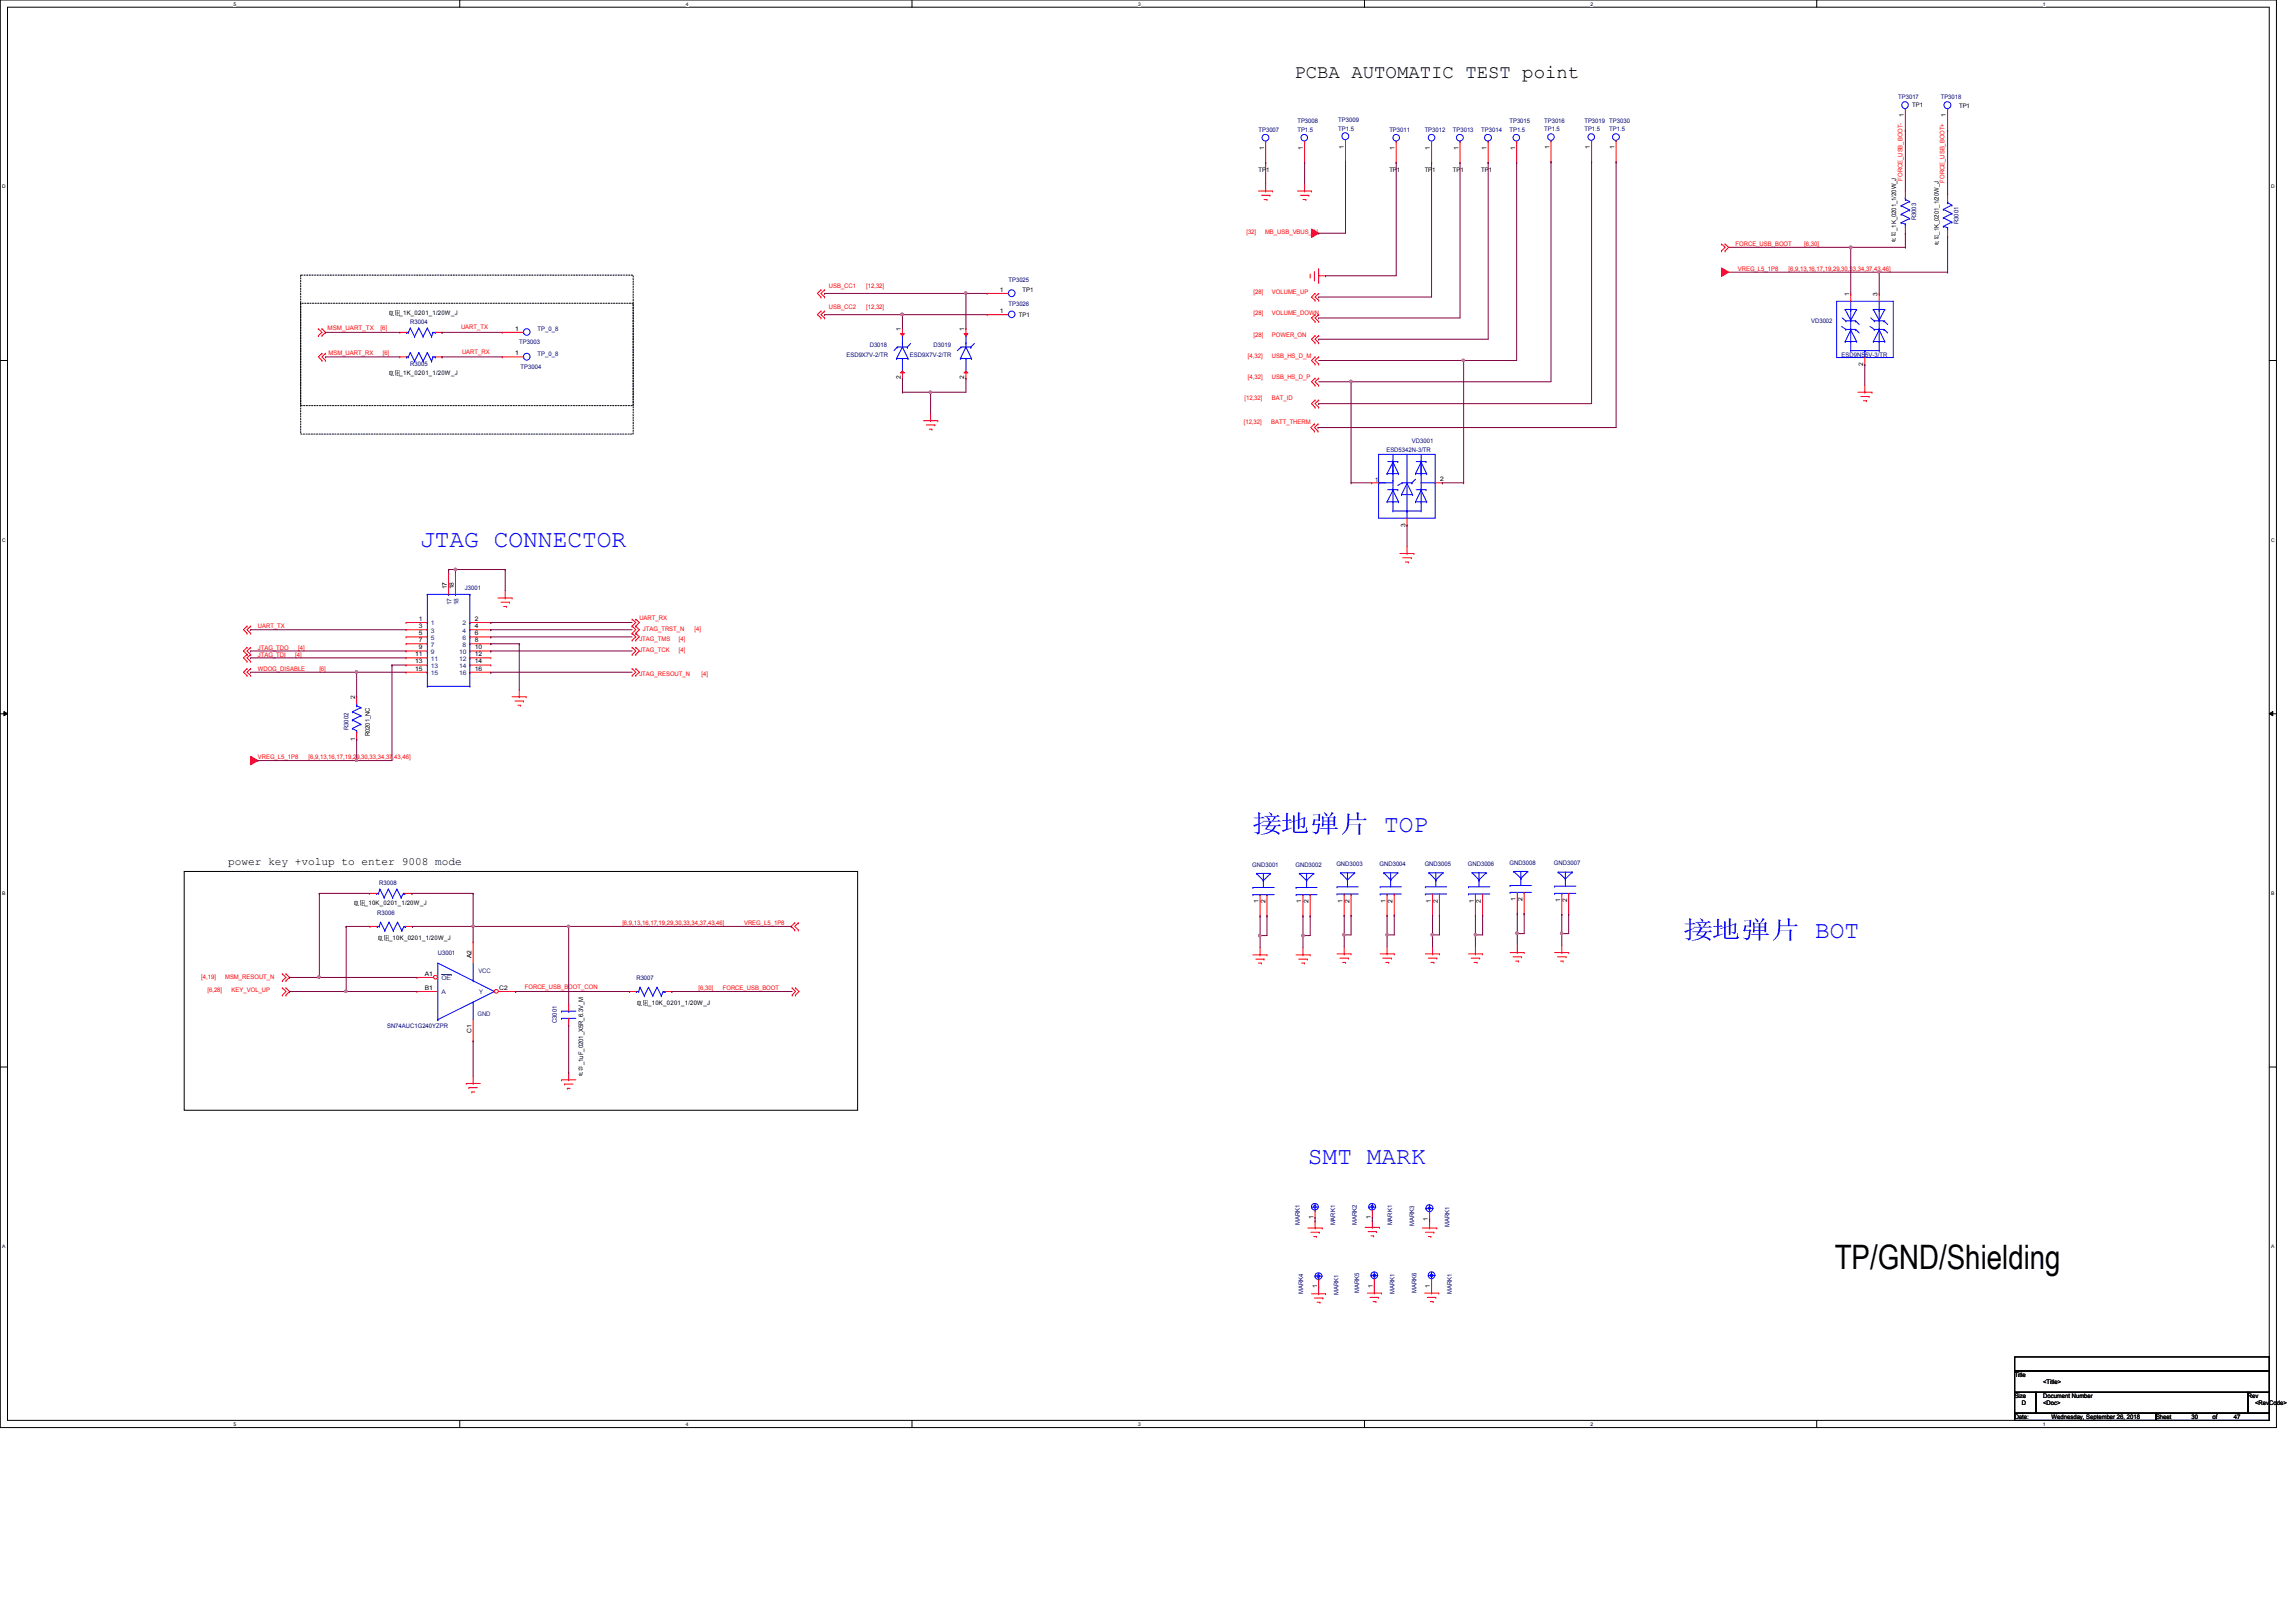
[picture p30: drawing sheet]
<svg xmlns="http://www.w3.org/2000/svg" width="297mm" height="210mm" viewBox="0 0 297 210" stroke-linecap="round" stroke-linejoin="round" font-family="sans-serif">
<defs><g id="words">
<text font-size="4.4" x="237.4" y="164.2">TP/GND/Shielding</text>
<g font-size="3.2" fill="#00f">
<text x="54.4" y="70.7">JTAG CONNECTOR</text>
<text x="161.9" y="107.7">接接接接 TOP</text>
<text x="217.7" y="121.4">接接接接 BOT</text>
<text x="169.2" y="150.7">SMT MARK</text>
</g>
<text font-size="2.5" x="167.5" y="10.1">PCBA AUTOMATIC TEST point</text>
<text font-size="1.4" x="29.5" y="111.9">power key +volup to enter 9008 mode</text>
<g font-size=".8" fill="#000080">
<text x="162.8" y="17.1">TP3007</text>
<text x="167.8" y="16">TP3008</text>
<text x="167.8" y="17.1">TP1.5</text>
<text x="173.1" y="15.8">TP3009</text>
<text x="173.1" y="16.9">TP1.5</text>
<text x="179.7" y="17.1">TP3011</text>
<text x="184.3" y="17.1">TP3012</text>
<text x="188" y="17.1">TP3013</text>
<text x="191.6" y="17.1">TP3014</text>
<text x="195.3" y="16">TP3015</text>
<text x="195.3" y="17.1">TP1.5</text>
<text x="199.8" y="15.9">TP3016</text>
<text x="199.8" y="17">TP1.5</text>
<text x="205" y="15.9">TP3019 TP3030</text>
<text x="205" y="17">TP1.5</text>
<text x="208.2" y="17">TP1.5</text>
<text x="245.6" y="12.9">TP3017</text>
<text x="251.1" y="12.9">TP3018</text>
<text x="247.9" y="28.5" transform="rotate(-90 247.9 28.5)">R3003</text>
<text x="253.4" y="29" transform="rotate(-90 253.4 29)">R3001</text>
<text x="53.1" y="41.9">R3004</text>
<text x="130.5" y="39.6">TP3026</text>
<text x="130.5" y="36.4">TP3025</text>
<text x="234.3" y="41.7">VD3002</text>
<text x="53.1" y="47.4">R3005</text>
<text x="67.2" y="44.5">TP3003</text>
<text x="67.3" y="47.8">TP3004</text>
<text x="69.6" y="42.8">TP_0_8</text>
<text x="69.6" y="46.1">TP_0_8</text>
<text x="109.5" y="46.2">ESD9X7V-2/TR</text>
<text x="112.5" y="45">D3018</text>
<text x="117.7" y="46.2">ESD9X7V-2/TR</text>
<text x="120.8" y="45">D3019</text>
<text x="238.2" y="46.2">ESD9NS5V-3/TR</text>
<text x="179.4" y="58.5">ESD5342N-3/TR</text>
<text x="182.7" y="57.4">VD3001</text>
<text x="60.2" y="76.4">J3001</text>
<text x="45.1" y="94.5" transform="rotate(-90 45.1 94.5)">R3002</text>
<text x="162" y="112.1">GND3001</text>
<text x="167.6" y="112.1">GND3002</text>
<text x="172.9" y="112.1">GND3003</text>
<text x="178.5" y="112.1">GND3004</text>
<text x="184.3" y="112.1">GND3005</text>
<text x="189.9" y="112.1">GND3006</text>
<text x="195.3" y="111.9">GND3008</text>
<text x="201" y="112">GND3007</text>
<text x="48.8" y="118.4">R3006</text>
<text x="49.1" y="114.5">R3008</text>
<text x="56.6" y="123.6">U3001</text>
<text x="82.3" y="126.8">R3007</text>
<text x="50.1" y="133">SN74AUC1G240YZPR</text>
<text x="72" y="132.4" transform="rotate(-90 72 132.4)">C3001</text>
<text x="168.1" y="158.5" transform="rotate(-90 168.1 158.5)">MARK1</text>
<text x="172.7" y="158.6" transform="rotate(-90 172.7 158.6)">MARK1</text>
<text x="175.6" y="158.5" transform="rotate(-90 175.6 158.5)">MARK2</text>
<text x="180.1" y="158.6" transform="rotate(-90 180.1 158.6)">MARK1</text>
<text x="183" y="158.7" transform="rotate(-90 183 158.7)">MARK3</text>
<text x="187.5" y="158.7" transform="rotate(-90 187.5 158.7)">MARK1</text>
<text x="168.6" y="167.4" transform="rotate(-90 168.6 167.4)">MARK4</text>
<text x="173.2" y="167.6" transform="rotate(-90 173.2 167.6)">MARK1</text>
<text x="175.8" y="167.3" transform="rotate(-90 175.8 167.3)">MARK5</text>
<text x="180.4" y="167.4" transform="rotate(-90 180.4 167.4)">MARK1</text>
<text x="183.3" y="167.3" transform="rotate(-90 183.3 167.3)">MARK6</text>
<text x="187.8" y="167.4" transform="rotate(-90 187.8 167.4)">MARK1</text>
</g>
<g font-size=".8">
<text x="246.3" y="15.2" transform="rotate(-90 246.3 15.2)">1</text>
<text x="247.4" y="13.8">TP1</text>
<text x="251.8" y="15.2" transform="rotate(-90 251.8 15.2)">1</text>
<text x="253.4" y="13.9">TP1</text>
<text x="162.8" y="22.3">TP1</text>
<text x="163.5" y="19.4" transform="rotate(-90 163.5 19.4)">1</text>
<text x="168.6" y="19.4" transform="rotate(-90 168.6 19.4)">1</text>
<text x="173.9" y="19.2" transform="rotate(-90 173.9 19.2)">1</text>
<text x="179.7" y="22.3">TP1</text>
<text x="180.4" y="19.4" transform="rotate(-90 180.4 19.4)">1</text>
<text x="184.3" y="22.3">TP1</text>
<text x="185" y="19.4" transform="rotate(-90 185 19.4)">1</text>
<text x="188" y="22.3">TP1</text>
<text x="188.7" y="19.4" transform="rotate(-90 188.7 19.4)">1</text>
<text x="191.6" y="22.3">TP1</text>
<text x="192.3" y="19.4" transform="rotate(-90 192.3 19.4)">1</text>
<text x="196" y="19.4" transform="rotate(-90 196 19.4)">1</text>
<text x="200.4" y="19.3" transform="rotate(-90 200.4 19.3)">1</text>
<text x="205.7" y="19.3" transform="rotate(-90 205.7 19.3)">1</text>
<text x="208.9" y="19.3" transform="rotate(-90 208.9 19.3)">1</text>
<text x="245.3" y="29.9" transform="rotate(-90 245.3 29.9)">_1K_0201_1/20W_J</text>
<text x="245.3" y="31.4">电</text>
<text x="245.3" y="30.6">电</text>
<text x="250.8" y="30.4" transform="rotate(-90 250.8 30.4)">_1K_0201_1/20W_J</text>
<text x="250.8" y="31.9">电</text>
<text x="250.8" y="31.1">电</text>
<text x="50.2" y="40.8">电电_1K_0201_1/20W_J</text>
<text x="129.4" y="40.5">1</text>
<text x="129.4" y="37.8">1</text>
<text x="131.8" y="41">TP1</text>
<text x="132.3" y="37.8">TP1</text>
<text x="239.2" y="38.4" transform="rotate(-90 239.2 38.4)">1</text>
<text x="242.9" y="38.4" transform="rotate(-90 242.9 38.4)">3</text>
<text x="66.6" y="42.8">1</text>
<text x="66.6" y="46">1</text>
<text x="116.5" y="42.8" transform="rotate(-90 116.5 42.8)">1</text>
<text x="124.8" y="42.8" transform="rotate(-90 124.8 42.8)">1</text>
<text x="241" y="47.4" transform="rotate(-90 241 47.4)">2</text>
<text x="50.2" y="48.5">电电_1K_0201_1/20W_J</text>
<text x="116.5" y="49.1" transform="rotate(-90 116.5 49.1)">2</text>
<text x="124.8" y="49.1" transform="rotate(-90 124.8 49.1)">2</text>
<text x="177.9" y="62.3">1</text>
<text x="186.3" y="62.3">2</text>
<text x="181.8" y="68.2" transform="rotate(-90 181.8 68.2)">3</text>
<text x="57.8" y="76.3" transform="rotate(-90 57.8 76.3)">17</text>
<text x="58.7" y="76.3" transform="rotate(-90 58.7 76.3)">18</text>
<text x="54.2" y="80.3">1</text>
<text x="54.2" y="81.3">3</text>
<text x="54.2" y="82.2">5</text>
<text x="54.2" y="83.1">7</text>
<text x="61.4" y="80.3">2</text>
<text x="61.4" y="81.3">4</text>
<text x="61.4" y="82.2">6</text>
<text x="61.4" y="83.1">8</text>
<text x="53.7" y="84.9">11</text>
<text x="53.7" y="85.9">13</text>
<text x="53.7" y="86.8">15</text>
<text x="54.2" y="84">9</text>
<text x="61.4" y="84">10</text>
<text x="61.4" y="84.9">12</text>
<text x="61.4" y="85.9">14</text>
<text x="61.4" y="86.8">16</text>
<text x="45.9" y="95.8" transform="rotate(-90 45.9 95.8)">1</text>
<text x="45.9" y="90.5" transform="rotate(-90 45.9 90.5)">2</text>
<text x="47.8" y="95.3" transform="rotate(-90 47.8 95.3)">R0201_NC</text>
<text x="45.7" y="117.1">电电_10K_0201_1/20W_J</text>
<text x="162.8" y="116.9" transform="rotate(-90 162.8 116.9)">1</text>
<text x="163.7" y="116.9" transform="rotate(-90 163.7 116.9)">2</text>
<text x="168.4" y="116.9" transform="rotate(-90 168.4 116.9)">1</text>
<text x="169.3" y="116.9" transform="rotate(-90 169.3 116.9)">2</text>
<text x="173.7" y="116.8" transform="rotate(-90 173.7 116.8)">1</text>
<text x="174.6" y="116.8" transform="rotate(-90 174.6 116.8)">2</text>
<text x="179.2" y="116.8" transform="rotate(-90 179.2 116.8)">1</text>
<text x="180.2" y="116.8" transform="rotate(-90 180.2 116.8)">2</text>
<text x="185.1" y="116.8" transform="rotate(-90 185.1 116.8)">1</text>
<text x="186" y="116.8" transform="rotate(-90 186 116.8)">2</text>
<text x="190.7" y="116.8" transform="rotate(-90 190.7 116.8)">1</text>
<text x="191.6" y="116.8" transform="rotate(-90 191.6 116.8)">2</text>
<text x="196.1" y="116.6" transform="rotate(-90 196.1 116.6)">1</text>
<text x="197" y="116.6" transform="rotate(-90 197 116.6)">2</text>
<text x="201.8" y="116.7" transform="rotate(-90 201.8 116.7)">1</text>
<text x="202.7" y="116.7" transform="rotate(-90 202.7 116.7)">2</text>
<text x="48.8" y="121.7">电电_10K_0201_1/20W_J</text>
<text x="61" y="124" transform="rotate(-90 61 124)">A2</text>
<text x="54.9" y="126.3">A1</text>
<text x="54.9" y="128.1">B1</text>
<text x="64.6" y="128.1">C2</text>
<text x="82.3" y="130.1">电电_10K_0201_1/20W_J</text>
<text x="61" y="133.7" transform="rotate(-90 61 133.7)">C1</text>
<text x="75.4" y="137.8" transform="rotate(-90 75.4 137.8)">_1uF_0201_X5R_6.3V_M</text>
<text x="75.4" y="139.4">电</text>
<text x="75.4" y="138.6">电</text>
<text x="169.9" y="157.7" transform="rotate(-90 169.9 157.7)">1</text>
<text x="177.3" y="157.7" transform="rotate(-90 177.3 157.7)">1</text>
<text x="184.7" y="157.9" transform="rotate(-90 184.7 157.9)">1</text>
<text x="170.4" y="166.7" transform="rotate(-90 170.4 166.7)">1</text>
<text x="177.6" y="166.6" transform="rotate(-90 177.6 166.6)">1</text>
<text x="185" y="166.6" transform="rotate(-90 185 166.6)">1</text>
<text x="260.6" y="178.2">Title</text>
<text x="264.3" y="179.1">&lt;Title&gt;</text>
<text x="260.6" y="180.9">Size</text>
<text x="260.6" y="183.6">Date:</text>
<text x="261.6" y="181.8">D</text>
<text x="264.3" y="180.9">Document Number</text>
<text x="264.3" y="181.8">&lt;Doc&gt;</text>
<text x="265.4" y="183.6">Wednesday, September 26, 2018</text>
<text x="278.9" y="183.6">Sheet</text>
<text x="283.5" y="183.6">30</text>
<text x="286.3" y="183.6">of</text>
<text x="289" y="183.6">47</text>
<text x="290.8" y="180.9">Rev</text>
<text x="291.8" y="181.8">&lt;RevCode&gt;</text>
</g>
<g font-size=".8" fill="#f00">
<text x="246.1" y="23.4" transform="rotate(-90 246.1 23.4)">FORCE_USB_BOOT-</text>
<text x="251.6" y="23.6" transform="rotate(-90 251.6 23.6)">FORCE_USB_BOOT+</text>
<text x="161.2" y="30.2">[32]</text>
<text x="163.7" y="30.2">MB_USB_VBUS_IN</text>
<text x="224.5" y="31.9">FORCE_USB_BOOT</text>
<text x="224.8" y="35.1">VREG_L5_1P8</text>
<text x="231.4" y="35.1">[6,9,13,16,17,19,29,30,33,34,37,43,46]</text>
<text x="233.4" y="31.9">[6,30]</text>
<text x="107.2" y="37.3">USB_CC1</text>
<text x="107.2" y="40">USB_CC2</text>
<text x="112.1" y="37.3">[12,32]</text>
<text x="112.1" y="40">[12,32]</text>
<text x="162.2" y="38.1">[28]</text>
<text x="162.2" y="40.8">[28]</text>
<text x="164.5" y="38.1">VOLUME_UP</text>
<text x="164.5" y="40.8">VOLUME_DOWN</text>
<text x="42.4" y="42.8">MSM_UART_TX</text>
<text x="42.5" y="45.9">MSM_UART_RX</text>
<text x="49.2" y="42.8">[6]</text>
<text x="49.5" y="45.9">[6]</text>
<text x="59.6" y="42.6">UART_TX</text>
<text x="59.8" y="45.8">UART_RX</text>
<text x="161.5" y="46.3">[4,32]</text>
<text x="162.2" y="43.6">[28]</text>
<text x="164.5" y="43.6">POWER_ON</text>
<text x="164.5" y="46.3">USB_HS_D_M</text>
<text x="161" y="51.8">[12,32]</text>
<text x="161.5" y="49.1">[4,32]</text>
<text x="164.5" y="49.1">USB_HS_D_P</text>
<text x="164.5" y="51.8">BAT_ID</text>
<text x="160.9" y="54.9">[12,32]</text>
<text x="164.5" y="54.9">BATT_THERM</text>
<text x="33.4" y="81.3">UART_TX</text>
<text x="82.7" y="83">JTAG_TMS</text>
<text x="82.7" y="80.2">UART_RX</text>
<text x="83.2" y="81.6">JTAG_TRST_N</text>
<text x="87.8" y="83">[4]</text>
<text x="89.9" y="81.6">[4]</text>
<text x="33.4" y="84.1">JTAG_TDO</text>
<text x="33.4" y="85">JTAG_TDI</text>
<text x="33.4" y="86.8">WDOG_DISABLE</text>
<text x="38.2" y="85">[4]</text>
<text x="38.6" y="84.1">[4]</text>
<text x="41.3" y="86.8">[6]</text>
<text x="82.7" y="84.4">JTAG_TCK</text>
<text x="82.7" y="87.5">JTAG_RESOUT_N</text>
<text x="87.8" y="84.4">[4]</text>
<text x="90.8" y="87.5">[4]</text>
<text x="33.4" y="98.3">VREG_L5_1P8</text>
<text x="39.9" y="98.3">[6,9,13,16,17,19,29,30,33,34,37,43,46]</text>
<text x="80.5" y="119.8">[6,9,13,16,17,19,29,30,33,34,37,43,46]</text>
<text x="96.3" y="119.8">VREG_L5_1P8</text>
<text x="26" y="126.7">[4,19]</text>
<text x="26.8" y="128.4">[6,28]</text>
<text x="29.1" y="126.7">MSM_RESOUT_N</text>
<text x="30" y="128.4">KEY_VOL_UP</text>
<text x="67.9" y="127.9">FORCE_USB_BOOT_CON</text>
<text x="90.4" y="128.1">[6,30]</text>
<text x="93.5" y="128.1">FORCE_USB_BOOT</text>
</g>
<g font-size=".8" fill="#004080">
<text x="55.7" y="80.9">1</text>
<text x="55.7" y="81.9">3</text>
<text x="55.7" y="82.8">5</text>
<text x="55.7" y="83.7">7</text>
<text x="58.4" y="78.3" transform="rotate(-90 58.4 78.3)">17</text>
<text x="59.3" y="78.3" transform="rotate(-90 59.3 78.3)">18</text>
<text x="59.9" y="80.9">2</text>
<text x="59.9" y="81.9">4</text>
<text x="59.9" y="82.8">6</text>
<text x="59.9" y="83.7">8</text>
<text x="55.7" y="84.6">9</text>
<text x="55.7" y="85.5">11</text>
<text x="55.7" y="86.4">13</text>
<text x="55.7" y="87.4">15</text>
<text x="59.4" y="84.6">10</text>
<text x="59.4" y="85.5">12</text>
<text x="59.4" y="86.4">14</text>
<text x="59.4" y="87.4">16</text>
<text x="61.9" y="125.9">VCC</text>
<text x="57.1" y="126.9">OE</text>
<text x="57.1" y="128.7">A</text>
<text x="61.8" y="131.4">GND</text>
<text x="62" y="128.6">Y</text>
</g>
<g font-size=".6">
<text x="30.2" y=".7">5</text>
<text x="88.7" y=".7">4</text>
<text x="147.2" y=".7">3</text>
<text x="205.8" y=".7">2</text>
<text x="264.3" y=".7">1</text>
<text x=".3" y="24.4">D</text>
<text x="293.8" y="24.4">D</text>
<text x=".3" y="70.1">C</text>
<text x="293.8" y="70.1">C</text>
<text x=".3" y="115.8">B</text>
<text x="293.8" y="115.8">B</text>
<text x=".3" y="161.5">A</text>
<text x="293.8" y="161.5">A</text>
<text x="30.2" y="184.5">5</text>
<text x="88.7" y="184.5">4</text>
<text x="147.2" y="184.5">3</text>
<text x="205.8" y="184.5">2</text>
<text x="264.3" y="184.5">1</text>
</g>
</g></defs>
<path d="M0 0h294.5v184.7h-294.5zM1 .9h292.6v182.9h-292.6z" fill="none" stroke="#000" stroke-width=".13"/>
<g fill="#fff">
<path d="M30.2 .1h.4v.7h-.4z"/>
<path d="M30.2 183.9h.4v.8h-.4z"/>
</g>
<path d="M59.5 0v.9M59.5 183.8v.9" fill="none" stroke="#000" stroke-width=".13"/>
<g fill="#fff">
<path d="M88.7 .1h.4v.7h-.4z"/>
<path d="M88.7 183.9h.4v.8h-.4z"/>
</g>
<path d="M118 0v.9M118 183.8v.9" fill="none" stroke="#000" stroke-width=".13"/>
<g fill="#fff">
<path d="M147.2 .1h.4v.7h-.4z"/>
<path d="M147.2 183.9h.4v.8h-.4z"/>
</g>
<path d="M176.5 0v.9M176.5 183.8v.9" fill="none" stroke="#000" stroke-width=".13"/>
<g fill="#fff">
<path d="M205.8 .1h.3v.7h-.3z"/>
<path d="M205.8 183.9h.3v.8h-.3z"/>
</g>
<path d="M235 0v.9M235 183.8v.9" fill="none" stroke="#000" stroke-width=".13"/>
<g fill="#fff">
<path d="M264.3 .1h.3v.7h-.3z"/>
<path d="M264.3 183.9h.3v.8h-.3z"/>
<path d="M.3 23.8h.5v.7h-.5z"/>
<path d="M293.8 23.8h.5v.7h-.5z"/>
<path d="M.3 69.5h.5v.7h-.5z"/>
<path d="M293.8 69.5h.5v.7h-.5z"/>
</g>
<path d="M0 46.7h1M293.6 46.7h.9" fill="none" stroke="#000" stroke-width=".13"/>
<g fill="#fff">
<path d="M.3 115.2h.4v.8h-.4z"/>
<path d="M293.8 115.2h.5v.8h-.5z"/>
</g>
<path d="M0 92.4h1M.5 92.1l.5 .3-.5 .2zM293.6 92.4l.4-.3v.5zM293.6 92.4h.9" fill="none" stroke="#000" stroke-width=".13"/>
<path d="M.5 92.1l.5 .3-.5 .2zM293.6 92.4l.4-.3v.5z" fill="#000"/>
<g fill="#fff">
<path d="M.3 161h.4v.7h-.4z"/>
<path d="M293.8 161h.4v.7h-.4z"/>
</g>
<path d="M23.8 112.8h87.2v30.9h-87.2zM0 138.1h1M293.6 138.1h.9" fill="none" stroke="#000" stroke-width=".13"/>
<path d="M38.9 35.6h43v16.9h-43zM38.9 39.2h43v17h-43z" fill="none" stroke="#000" stroke-width=".13" stroke-dasharray=".2 .2"/>
<g fill="none" stroke="#f00" stroke-width=".13">
<path d="M162.8 24.7h1.8M163.2 25.3h1.1M163.5 25.8h.4M163.7 24.7h.1M163.7 23.8v.9M163.9 25.8h.1M164.3 25.3h.1M164.6 24.7h.1M167.8 24.7h1.9M168.2 25.3h1.1M168.6 25.8h.3M168.8 24.7h.1"/>
<path d="M168.8 23.8v.9M168.9 25.8h.1M169.3 25.3h.1M169.5 35.9h.1M169.5 35.5v.4M169.7 24.7h.1M170 36.2h.1M170 35.1v1.1M170.6 35.7h.1M170.6 36.6h.1M170.6 35.7h.9M170.6 34.8v1.8"/>
<path d="M222.7 31.6h.1M222.7 32.5h.1M222.7 31.6l.5 .4-.5 .5M223.2 32.5h.1M223.2 31.6h.1M223.2 31.6l.4 .4-.4 .5M119.5 54.4h1.8M119.8 55h1.1M120.2 55.5h.4M120.4 54.4h.1M120.4 53.5v.9M120.6 55.5h.1"/>
<path d="M120.9 55h.1M121.3 54.4h.1M240.4 50.8h1.8M240.7 51.3h1.1M241.1 51.9h.4M241.3 50.8h.1M241.3 49.9v.9M241.5 51.9h.1M241.8 51.3h.1M242.2 50.8h.1M64.4 77.4h1.8M64.8 77.9h1.1"/>
<path d="M65.1 78.5h.4M65.4 77.4h.1M65.4 76.5v.9M65.5 78.5h.1M65.9 77.9h.1M66.2 77.4h.1M181.1 71.6h1.8M181.5 72.2h1.1M181.8 72.7h.4M182 71.6h.1M182 70.7v.9M182.2 72.7h.1"/>
<path d="M182.6 72.2h.1M182.9 71.6h.1M66.2 90.2h1.9M66.6 90.7h1.1M67 91.3h.3M67.2 90.2h.1M67.2 89.3v.9M67.3 91.3h.1M67.7 90.7h.1M68.1 90.2h.1M61.2 139.3v.9M72.6 139.7h.1"/>
<path d="M72.6 139.7h1.9M73.6 139.7h.1M73.6 138.8v.9M162.1 123.6h1.8M162.5 124.1h1M162.8 124.6h.4M163 123.6h.1M163 122.6v1M163.2 124.6h.1M163.5 124.1h.1M163.9 123.6h.1M167.7 123.6h1.8"/>
<path d="M168 124.1h1.1M168.4 124.6h.4M168.6 123.6h.1M168.6 122.6v1M168.8 124.6h.1M169.1 124.1h.1M169.5 123.6h.1M173 123.4h1.8M173.4 124h1.1M173.7 124.5h.4M173.9 123.4h.1M173.9 122.6v.8"/>
<path d="M174.1 124.5h.1M174.5 124h.1M174.8 123.4h.1M178.6 123.4h1.8M178.9 124h1.1M179.3 124.5h.4M179.4 123.4h.1M179.4 122.6v.8M179.7 124.5h.1M180 124h.1M180.4 123.4h.1M184.4 123.4h1.8"/>
<path d="M184.8 124h1.1M185.1 124.5h.4M185.3 123.4h.1M185.3 122.6v.8M185.5 124.5h.1M185.9 124h.1M186.2 123.4h.1M190 123.4h1.8M190.3 124h1.1M190.7 124.5h.4M190.9 123.4h.1M190.9 122.6v.8"/>
<path d="M191.1 124.5h.1M191.4 124h.1M191.8 123.4h.1M195.4 123.3h1.8M195.7 123.8h1.1M196.1 124.4h.4M196.3 123.3h.1M196.3 122.3v1M196.5 124.4h.1M196.8 123.8h.1M197.2 123.3h.1M201.1 123.3h1.8"/>
<path d="M201.5 123.8h1.1M201.9 124.4h.3M202.1 123.3h.1M202.1 122.3v1M202.2 124.4h.1M202.6 123.8h.1M202.9 123.3h.1M60.3 140.2h.1M60.3 140.2h1.8M60.7 140.8h.1M60.7 140.8h1.1M61 141.3h.1"/>
<path d="M61 141.3h.4M61.2 140.2h.1M73 140.3h.1M73 140.3h1.1M73.4 140.8h.1M73.4 140.8h.3M169.2 158.9h1.9M169.6 159.5h1.1M170.1 158.9h.1M170.1 158v.9M170.7 159.5h.1M171.1 158.9h.1"/>
<path d="M176.6 158.8h1.9M177 159.4h1.1M177.4 159.9h.3M177.5 158.8h.1M177.5 157.9v.9M177.7 159.9h.1M178.1 159.4h.1M178.5 158.8h.1M184 158.9h1.9M184.4 159.5h1.1M185 158.9h.1M185 158v.9"/>
<path d="M185.5 159.5h.1M185.9 158.9h.1M169.7 167.4h1.8M170 160h.3M170 168h1.2M170.3 160h.1M170.4 168.5h.4M170.6 167.4h.1M170.6 166.5v.9M170.8 168.5h.1M171.2 168h.1M171.5 167.4h.1"/>
<path d="M176.9 167.3h1.8M177.2 167.9h1.1M177.6 168.4h.4M177.8 167.3h.1M177.8 166.5v.8M178 168.4h.1M178.3 167.9h.1M178.7 167.3h.1M184.3 167.3h1.8M184.7 167.9h1.1M184.8 160h.3M185 168.4h.4"/>
<path d="M185.1 160h.1M185.2 167.3h.1M185.2 166.5v.8M185.4 168.4h.1M185.8 167.9h.1M186.1 167.3h.1"/>
</g>
<path d="M222.7 34.7l.9 .5-.9 .6z" fill-rule="evenodd" fill="#f00"/>
<g fill="none" stroke="#f00" stroke-width=".13">
<path d="M222.7 34.7l.9 .5-.9 .6zM41.2 42.5h.1M41.2 43.4h.1M41.2 42.5l.5 .5-.5 .4M41.7 46.7h.1M41.7 45.7h.1M41.7 43.4h.1M41.7 42.5h.1M41.7 45.7l-.5 .5 .5 .5M41.7 42.5l.4 .5-.4 .4M42.1 46.7h.1M42.1 45.7h.1"/>
<path d="M42.1 45.7l-.4 .5 .4 .5M32 83.8h.1M32 84.7h.1M32 85.6h.1M32 86.5h.1M32 87.4h.1M32 83.8l-.5 .4 .5 .5M32 84.7l-.5 .4 .5 .5M32 86.5l-.5 .5 .5 .4M32.4 83.8h.1M32.4 84.7h.1M32.4 85.6h.1"/>
<path d="M32.4 86.5h.1M32.4 87.4h.1M32.4 83.8l-.4 .4 .4 .5M32.4 84.7l-.4 .4 .4 .5M32.4 86.5l-.4 .5 .4 .4"/>
</g>
<path d="M32.4 97.9l1 .5-1 .6z" fill-rule="evenodd" fill="#f00"/>
<g fill="none" stroke="#f00" stroke-width=".13">
<path d="M32.4 97.9l1 .5-1 .6zM81.8 82h.1M81.8 81h.1M81.8 82.8h.1M81.8 84.7h.1M81.8 83.8h.1M81.8 87.4h.1M81.8 86.5h.1M81.8 81l.5 .5-.5 .5M81.8 82l.5 .4-.5 .4M81.8 83.8l.5 .4-.5 .5M81.8 86.5l.5 .5-.5 .4"/>
<path d="M82.3 82h.1M82.3 81h.1M82.3 82.8h.1M82.3 84.7h.1M82.3 83.8h.1M82.3 87.4h.1M82.3 86.5h.1M82.3 81l.4 .5-.4 .5M82.3 82l.4 .4-.4 .4M82.3 83.8l.4 .4-.4 .5M82.3 86.5l.4 .5-.4 .4"/>
</g>
<path d="M169.7 29.6l.9 .6-.9 .5z" fill-rule="evenodd" fill="#f00"/>
<g fill="none" stroke="#f00" stroke-width=".13">
<path d="M106.2 37.5h.1M106.2 38.4h.1M106.2 37.5l-.5 .5 .5 .4M106.7 37.5h.1M106.7 38.4h.1M106.7 37.5l-.5 .5 .5 .4M169.7 29.6l.9 .6-.9 .5zM170.1 38h.1M170.1 38.9h.1M170.1 38l-.4 .4 .4 .5M170.6 38h.1M170.6 38.9h.1"/>
<path d="M170.6 38l-.5 .4 .5 .5M106.2 40.3h.1M106.2 41.1h.1M106.2 40.3l-.5 .4 .5 .4M106.7 40.3h.1M106.7 41.1h.1M106.7 40.3l-.5 .4 .5 .4M170 54.9h.1M170 55.8h.1M170 54.9l-.4 .4 .4 .5M170.1 40.7h.1M170.1 41.6h.1"/>
<path d="M170.1 43.4h.1M170.1 44.4h.1M170.1 48.9h.1M170.1 49.9h.1M170.1 46.2h.1M170.1 47.1h.1M170.1 51.8h.1M170.1 52.7h.1M170.1 40.7l-.4 .4 .4 .5M170.1 43.4l-.4 .5 .4 .5M170.1 48.9l-.4 .5 .4 .5M170.1 46.2l-.4 .5 .4 .4"/>
<path d="M170.1 51.8l-.4 .4 .4 .5M170.5 54.9h.1M170.5 55.8h.1M170.5 54.9l-.5 .4 .5 .5M170.6 40.7h.1M170.6 41.6h.1M170.6 43.4h.1M170.6 44.4h.1M170.6 48.9h.1M170.6 49.9h.1M170.6 46.2h.1M170.6 47.1h.1"/>
<path d="M170.6 51.8h.1M170.6 52.7h.1M170.6 40.7l-.5 .4 .5 .5M170.6 43.4l-.5 .5 .5 .5M170.6 48.9l-.5 .5 .5 .5M170.6 46.2l-.5 .5 .5 .4M170.6 51.8l-.5 .4 .5 .5M32 81h.1M32 82h.1M32 81l-.5 .5 .5 .5M32.4 81h.1M32.4 82h.1"/>
<path d="M32.4 81l-.4 .5 .4 .5M81.8 81h.1M81.8 80.1h.1M81.8 80.1l.5 .5-.5 .4M82.3 81h.1M82.3 80.1h.1M82.3 80.1l.4 .5-.4 .4M102.8 119.4h.1M102.8 119.4l-.4 .5 .4 .5M103.3 119.4h.1M103.3 119.4l-.5 .5 .5 .5M202.1 118.3h.1"/>
<path d="M202.1 115.6v2.7M202.9 118.3h.1M202.9 115.6v2.7M36.5 126h.1M36.5 126.9h.1M36.5 128.8h.1M36.5 127.8h.1M36.5 126l.5 .5-.5 .4M36.5 127.8l.5 .5-.5 .5M37 126.9h.1M37 126h.1M37 127.8h.1"/>
<path d="M37 128.8h.1M37 126l.5 .5-.5 .4M37 127.8l.5 .5-.5 .5M102.5 128.8h.1M102.5 127.8h.1M102.5 127.8l.4 .5-.4 .5M102.8 120.4h.1M102.9 128.8h.1M102.9 127.8h.1M102.9 127.8l.5 .5-.5 .5M103.3 120.4h.1"/>
</g>
<path d="M260.6 175.6h33v1.8h-33zM260.6 177.4h33v2.8h-33zM260.6 180.2h2.8v2.7h-2.8zM260.6 182.9h18.3v.9h-18.3zM263.4 180.2h27.4v2.7h-27.4zM278.9 182.9h14.7v.9h-14.7zM290.8 180.2h2.8v2.7h-2.8z" fill="none" stroke="#000" stroke-width=".13"/>
<g fill="none" stroke="#00f" stroke-width=".13">
<path d="M201.1 114.7h.1M201.1 115.6h.1M201.1 114.7h2.8M201.1 115.6h2.8M201.6 112.9h.1M201.6 112.9h1.8M201.6 112.9l.9 .8M202.1 115.6h.1M202.5 113.7h.1M202.5 112.9v1.8M202.9 115.6h.1M203.4 112.9h.1"/>
<path d="M203.4 112.9l-.9 .8M56.6 132h.1M61.2 126.9h.1M61.2 129.7h.1M61.2 124.6v2.3M61.2 129.7v2.3M64 128.3h.1M64 128.3l-7.4-3.7v7.4M64 128.3l-7.4 3.7"/>
</g>
<circle cx="56.3" cy="126.5" r=".25" fill="#fff"/>
<g fill="none" stroke="#f00" stroke-width=".13">
<path d="M53.9 126.5h.1M53.9 128.3h.1M53.9 126.5h2.2M53.9 128.3h2.7M61.2 121.9h.1M61.2 134.7h.1M61.2 121.9v2.7M61.2 132v2.7"/>
<circle cx="56.3" cy="126.5" r=".25"/>
</g>
<path d="M57.1 126.1h1.3M58.4 126.1h.1" fill="none" stroke="#004080" stroke-width=".13"/>
<circle cx="64.2" cy="128.3" r=".25" fill="#fff"/>
<g fill="none" stroke="#f00" stroke-width=".13">
<path d="M65 43h.1M65 43h2.7M64.5 128.3h2.2M66.7 128.3h.1"/>
<circle cx="64.2" cy="128.3" r=".25"/>
</g>
<g fill="none" stroke="#00f" stroke-width=".13">
<path d="M67.7 43h.1M116 46.4h.1M116 46.4h1.5M116.1 44.9h.1M116.1 44.9l-.4 .5M116.1 44.9h1.3M116.8 46.4h.1M116.8 43.4h.1M116.8 44.9h.1M116.8 44.4h.1M116.8 43.4v1.5M116.8 46.4v1.6"/>
<path d="M116.8 44.9l-.8 1.5M116.8 44.9l.7 1.5M117.4 44.9h.1M117.5 46.4h.1M117.8 44.4l-.4 .5"/>
<circle cx="68.2" cy="43" r=".43"/>
</g>
<path d="M116.5 43.2h.5l-.2 .2z" fill="#f00"/>
<path d="M116.5 43.2h.5l-.2 .2zM116.8 42.5h.1M116.8 42.5v.9" fill="none" stroke="#f00" stroke-width=".13"/>
<path d="M116.5 48.3l.3-.3 .2 .3z" fill="#f00"/>
<g fill="none" stroke="#f00" stroke-width=".13">
<path d="M188.9 18.3v2.7M192.5 18.3v2.7M196.2 18.3v2.7M209.1 18.2v2.8M188.9 21h.1M192.5 21h.1M196.2 21h.1M209.1 21h.1M51.7 46.2h.1M51.7 46.2h.9M56.3 46.2h.9M57.2 46.2h.1"/>
<path d="M116.5 48.3l.3-.3 .2 .3zM116.8 48.9h.1M116.8 48v.9M47.9 119.9h.1M47.9 119.9h.9M52.4 119.9h1M53.4 119.9h.1M179.4 118.4h.1M179.4 115.7v2.7M180.4 118.4h.1M180.4 115.7v2.7M190.9 118.4h.1"/>
<path d="M190.9 115.7v2.7M191.8 118.4h.1M191.8 115.7v2.7M170.1 157.6h.1M170.1 156.6v1M177.5 157.6h.1M177.5 156.6v1"/>
</g>
<g fill="none" stroke="#00f" stroke-width=".13">
<path d="M188.9 18.3h.1M192.5 18.3h.1M196.2 18.3h.1M209.1 18.2h.1M52.6 46.2h.1M52.6 46.2h.2M52.8 46.2h.1M53.1 45.6h.1M53.1 45.6l.5 1.1M53.1 45.6l-.3 .6M53.6 46.7h.1M54.2 45.6h.1"/>
<path d="M54.2 45.6l.5 1.1M54.2 45.6l-.6 1.1M54.7 46.7h.1M55.3 45.6h.1M55.3 45.6l.5 1.1M55.3 45.6l-.6 1.1M55.8 46.7h.1M56 46.2h.1M56 46.2h.3M56 46.2l-.2 .5M56.3 46.2h.1M124.2 46.4h.1"/>
<path d="M124.2 46.4h1.5M124.3 44.9h.1M124.3 44.9l-.4 .5M124.3 44.9h1.3M125 46.4h.1M125 43.4h.1M125 44.9h.1M125 44.4h.1M125 43.4v1.5M125 46.4v1.6M125 44.9l-.8 1.5M125 44.9l.7 1.5"/>
<path d="M125.6 44.9h.1M125.7 46.4h.1M126.1 44.4l-.5 .5M48.8 119.9h.1M48.8 119.9h.3M49.1 119.9h.1M49.2 119.3h.1M49.2 119.3l-.1 .6M49.2 119.3l.6 1.1M50.3 119.3h.1M50.3 119.3l-.5 1.1M50.3 119.3l.6 1.1"/>
<path d="M51.4 119.3h.1M51.4 119.3l-.5 1.1M51.4 119.3l.6 1.1M52.3 119.9h.1M52.3 119.9l-.3 .5M52.4 119.9h.1M178.6 114.8h.1M178.6 115.7h.1M178.6 114.8h2.7M178.6 115.7h2.7M179 112.9h.1M179 112.9h1.8"/>
<path d="M179 112.9l.9 1M179.4 115.7h.1M179.9 113.9h.1M179.9 112.9v1.9M180.4 115.7h.1M180.8 112.9h.1M180.8 112.9l-.9 1M190 114.8h.1M190 115.7h.1M190 114.8h2.7M190 115.7h2.7M190.5 112.9h.1"/>
<path d="M190.5 112.9h1.8M190.5 112.9l.8 1M190.9 115.7h.1M191.3 113.9h.1M191.3 112.9v1.9M191.8 115.7h.1M192.3 112.9h.1M192.3 112.9l-1 1M49.8 120.4h.1M50.9 120.4h.1M52 120.4h.1M169.7 156.2h.1"/>
<path d="M169.7 156.2h.9M170 156h.2v.3h-.2zM170.1 156.6h.1M170.1 155.7v.9M177.1 156.2h.1M177.1 156.2h.9M177.4 156h.2v.3h-.2zM177.5 156.6h.1M177.5 155.7v.9"/>
<circle cx="188.9" cy="17.8" r=".44"/>
<circle cx="192.5" cy="17.8" r=".44"/>
<circle cx="196.2" cy="17.8" r=".43"/>
<circle cx="209.1" cy="17.7" r=".44"/>
<circle cx="170.1" cy="156.2" r=".44"/>
<circle cx="177.5" cy="156.2" r=".44"/>
</g>
<path d="M124.7 43.2h.5l-.2 .2z" fill="#f00"/>
<path d="M124.7 43.2h.5l-.2 .2zM125 42.5h.1M125 42.5v.9" fill="none" stroke="#f00" stroke-width=".13"/>
<path d="M124.7 48.3l.3-.3 .2 .3z" fill="#f00"/>
<g fill="none" stroke="#f00" stroke-width=".13">
<path d="M163.7 18.3v2.7M168.8 18.3v2.7M174.1 18.1v2.8M180.6 18.3v2.7M185.2 18.3v2.7M200.7 18.2v2.8M205.9 18.2v2.8M246.5 16.8h.1M246.5 14.1v2.7M252 16.8h.1M252 14.1v2.7M127.7 38h.1"/>
<path d="M127.7 38h2.8M163.7 21h.1M168.8 21h.1M174.1 20.9h.1M180.6 21h.1M185.2 21h.1M200.7 21h.1M205.9 21h.1M239.4 38.1h.1M239.4 38.1v.9M243.1 38.1h.1M243.1 38.1v.9"/>
<path d="M246.5 24.7h.1M246.5 30.2h.1M246.5 24.7v.9M246.5 29.3v.9M252 25.1h.1M252 30.6h.1M252 25.1v1M252 29.7v.9M51.7 43h.1M51.7 43h.9M56.3 43h.9M57.2 43h.1"/>
<path d="M65 46.2h.1M65 46.2h2.7M124.7 48.3l.3-.3 .2 .3zM125 48.9h.1M125 48v.9M127.7 40.7h.1M127.7 40.7h2.8M241.3 47.2h.1M241.3 46.3v.9M58 74.2h.1M58 74.2v2.7M58.9 74.2h.1"/>
<path d="M58.9 74.2v2.7M177.5 62.5h.1M177.5 62.5h.8M182 67.9h.1M182 67.1v.8M185.7 62.5h.9M186.6 62.5h.1M46.1 95.7h.1M46.1 90.2h.1M46.1 90.2v.9M46.1 94.7v1M52.5 80.6h.1"/>
<path d="M52.5 81.5h.1M52.5 82.4h.1M52.5 83.3h.1M52.5 84.2h.1M52.5 85.1h.1M52.5 86.1h.1M52.5 87h.1M52.5 80.6h2.8M52.5 81.5h2.8M52.5 82.4h2.8M52.5 83.3h2.8M52.5 84.2h2.8"/>
<path d="M52.5 85.1h2.8M52.5 86.1h2.8M52.5 87h2.8M60.8 80.6h2.7M60.8 81.5h2.7M60.8 82.4h2.7M60.8 83.3h2.7M60.8 84.2h2.7M60.8 85.1h2.7M60.8 86.1h2.7M60.8 87h2.7M63.5 80.6h.1"/>
<path d="M63.5 81.5h.1M63.5 82.4h.1M63.5 83.3h.1M63.5 84.2h.1M63.5 85.1h.1M63.5 86.1h.1M63.5 87h.1M47.8 115.6h.1M47.8 115.6h.9M52.4 115.6h.9M53.3 115.6h.1M163 118.5h.1"/>
<path d="M163 115.8v2.7M163.9 118.5h.1M163.9 115.8v2.7M168.6 118.5h.1M168.6 115.8v2.7M169.5 118.5h.1M169.5 115.8v2.7M173.9 118.4h.1M173.9 115.7v2.7M174.8 118.4h.1M174.8 115.7v2.7M185.3 118.4h.1"/>
<path d="M185.3 115.7v2.7M186.2 118.4h.1M186.2 115.7v2.7M196.3 118.2h.1M196.3 115.5v2.7M197.2 118.2h.1M197.2 115.5v2.7M73.6 130h.1M73.6 132.7h.1M73.6 130v.9M73.6 131.8v.9M81.4 128.3h.1"/>
<path d="M81.4 128.3h.9M86 128.3h.9M86.9 128.3h.1M185 157.7h.1M185 156.8v.9M170.6 166.5h.1M170.6 165.6v.9M177.8 166.5h.1M177.8 165.5v1M185.2 166.5h.1M185.2 165.5v1"/>
</g>
<g fill="none" stroke="#00f" stroke-width=".13">
<path d="M163.7 18.3h.1M168.8 18.3h.1M174.1 18.1h.1M180.6 18.3h.1M185.2 18.3h.1M200.7 18.2h.1M205.9 18.2h.1M246.5 14.1h.1M252 14.1h.1M130.5 38h.1M237.6 39h7.3v7.3h-7.3zM239.4 39v6.4"/>
<path d="M243.1 39v6.4M246 28.8h.1M246 27.7h.1M246 26.6h.1M246 28.8l.5 .2M246 27.7l1.1 .6M246 26.6l1.1 .6M246.5 29.3h.1M246.5 25.6h.1M246.5 29h.1M246.5 25.8h.1M246.5 25.6v.2"/>
<path d="M246.5 29v.3M246.5 25.8l.6 .3M247.1 28.3h.1M247.1 27.2h.1M247.1 26.1h.1M247.1 28.3l-1.1 .5M247.1 27.2l-1.1 .5M247.1 26.1l-1.1 .5M251.4 29.3h.1M251.4 28.2h.1M251.4 27.1h.1M251.4 29.3l.6 .2"/>
<path d="M251.4 28.2l1.1 .5M251.4 27.1l1.1 .5M252 29.7h.1M252 26.1h.1M252 29.5h.1M252 26.2h.1M252 26.1v.1M252 29.5v.2M252 26.2l.5 .3M252.5 28.7h.1M252.5 27.6h.1M252.5 26.5h.1"/>
<path d="M252.5 28.7l-1.1 .6M252.5 27.6l-1.1 .6M252.5 26.5l-1.1 .6M52.6 43h.1M52.6 43h.2M52.8 43h.1M53.1 42.5h.1M53.1 42.5l.5 1.1M53.1 42.5l-.3 .5M53.6 43.6h.1M54.2 42.5h.1M54.2 42.5l.5 1.1"/>
<path d="M54.2 42.5l-.6 1.1M54.7 43.6h.1M55.3 42.5h.1M55.3 42.5l.5 1.1M55.3 42.5l-.6 1.1M55.8 43.6h.1M56 43h.1M56 43h.3M56 43l-.2 .6M56.3 43h.1M67.7 46.2h.1M130.5 40.7h.1"/>
<path d="M178.3 58.8h7.4v8.3h-7.4zM179.5 59.7h1.3M180.2 59.8h.1M180.2 58.8v7.3M180.2 59.8l.7 1.5M180.2 59.8l-.8 1.5M180.8 59.7h.1M182 58.8v8.3M183.2 59.7h1.3M183.9 59.8h.1M183.9 58.8v7.3M183.9 59.8l-.8 1.5"/>
<path d="M183.9 59.8l.7 1.5M184.5 59.7h.1M238.2 42.2l.6 .4M238.3 41.1l.5 .4M238.7 40h.1M238.7 44.2h.1M238.7 40h1.5M238.7 44.2h1.5M238.7 40l.7 1.4M238.8 41.5h.1M238.8 42.6h.1M238.8 41.5h1.3"/>
<path d="M238.8 42.6h1.3M239.4 42.5h.1M239.4 41.4h.1M239.4 42.7h.1M239.4 45.4h.1M239.4 44.2h.1M239.4 40.2h.1M239.4 42.7l-.7 1.5M239.4 42.7l.8 1.5M239.4 45.4h3.7M240.1 41.5h.1M240.1 42.6h.1"/>
<path d="M240.1 41.5l.4 .5M240.1 42.6l.4 .5M240.2 40h.1M240.2 44.2h.1M240.2 40l-.8 1.4M241.3 45.4h.1M241.3 45.4v.9M241.9 42.2l.6 .4M242 41.1l.5 .4M242.4 40h.1M242.4 44.2h.1M242.4 40l.7 1.4"/>
<path d="M242.4 40h1.4M242.4 44.2h1.4M242.5 41.5h.1M242.5 42.6h.1M242.5 41.5h1.3M242.5 42.6h1.3M243.1 45.4h.1M243.1 40.2h.1M243.1 42.5h.1M243.1 41.4h.1M243.1 42.7h.1M243.1 44.2h.1"/>
<path d="M243.1 42.7l-.7 1.5M243.1 42.7l.7 1.5M243.8 41.5h.1M243.8 42.6h.1M243.8 41.5l.4 .5M243.8 42.6l.4 .5M243.8 40h.1M243.8 44.2h.1M243.8 40l-.7 1.4M55.3 76.9h.1M55.3 76.9h5.5M55.3 76.9v11.9"/>
<path d="M58 76.9h.1M58.9 76.9h.1M60.8 76.9h.1M60.8 76.9v11.9M178.3 62.5h.1M178.3 62.5h1.9M179.4 64.9h.1M179.4 61.3h.1M179.4 64.9h1.5M179.4 61.3h1.5M179.5 63.4h1.3M180.2 63.3h.1"/>
<path d="M180.2 62.2h.1M180.2 63.5h.1M180.2 66.1h.1M180.2 64.9h.1M180.2 60.9h.1M180.2 61.3h.1M180.2 63.5l-.8 1.4M180.2 63.5l.7 1.4M180.2 66.1h3.7M180.8 63.4h.1M180.9 64.9h.1M180.9 61.3h.1"/>
<path d="M181.3 64h.1M181.3 64h1.4M181.4 62.5h.1M181.4 62.5h1.3M181.4 62.5l-.6 .3M182 66.1h.1M182 62.6h.1M182 62.6l.7 1.4M182 62.6l-.7 1.4M182.7 62.5h.1M182.7 64h.1M183.1 64.9h.1"/>
<path d="M183.1 61.3h.1M183.1 64.9h1.5M183.1 61.3h1.5M183.1 62l-.4 .5M183.2 63.4h1.3M183.9 66.1h.1M183.9 63.3h.1M183.9 63.5h.1M183.9 64.9h.1M183.9 61.3h.1M183.9 63.5l-.8 1.4M183.9 63.5l.7 1.4"/>
<path d="M183.9 62.5h1.8M184.5 63.4h.1M184.6 64.9h.1M184.6 61.3h.1M185.7 62.5h.1M45.6 92.1h.1M45.6 93.2h.1M45.6 94.3h.1M45.6 92.1l1.1 .5M45.6 93.2l1.1 .5M45.6 94.3l.5 .3M46.1 91.1h.1"/>
<path d="M46.1 94.7h.1M46.1 91.4h.1M46.1 94.6h.1M46.1 91.1v.3M46.1 94.6v.1M46.1 91.4l.6 .2M46.7 91.6h.1M46.7 92.6h.1M46.7 93.7h.1M46.7 91.6l-1.1 .5M46.7 92.6l-1.1 .6M46.7 93.7l-1.1 .6"/>
<path d="M55.3 87h.1M55.3 86.1h.1M55.3 85.1h.1M55.3 84.2h.1M55.3 83.3h.1M55.3 82.4h.1M55.3 81.5h.1M55.3 80.6h.1M55.3 88.8h.1M55.3 88.8h5.5M60.8 87h.1M60.8 86.1h.1"/>
<path d="M60.8 85.1h.1M60.8 84.2h.1M60.8 83.3h.1M60.8 82.4h.1M60.8 81.5h.1M60.8 80.6h.1M60.8 88.8h.1M48.7 115.6h.1M48.7 115.6h.3M49 115.6h.1M49.1 115.1h.1M49.1 115.1l-.1 .5"/>
<path d="M49.1 115.1l.6 1.1M49.7 116.2h.1M50.2 115.1h.1M50.2 115.1l-.5 1.1M50.2 115.1l.6 1.1M50.8 116.2h.1M51.3 115.1h.1M51.3 115.1l-.5 1.1M51.3 115.1l.6 1.1M51.9 116.2h.1M52.2 115.6h.1M52.2 115.6h.2"/>
<path d="M52.2 115.6l-.3 .6M52.4 115.6h.1M162.1 114.9h.1M162.1 115.8h.1M162.1 114.9h2.7M162.1 115.8h2.7M162.6 113h.1M162.6 113h1.8M162.6 113l.8 1M163 115.8h.1M163.4 114h.1M163.4 113v1.9"/>
<path d="M163.9 115.8h.1M164.4 113h.1M164.4 113l-1 1M167.7 114.9h.1M167.7 115.8h.1M167.7 114.9h2.7M167.7 115.8h2.7M168.1 113h.1M168.1 113h1.9M168.1 113l.9 1M168.6 115.8h.1M169 114h.1"/>
<path d="M169 113v1.9M169.5 115.8h.1M170 113h.1M170 113l-1 1M173 114.8h.1M173 115.7h.1M173 114.8h2.7M173 115.7h2.7M173.4 112.9h.1M173.4 112.9h1.9M173.4 112.9l.9 1M173.9 115.7h.1"/>
<path d="M174.3 113.9h.1M174.3 112.9v1.9M174.8 115.7h.1M175.3 112.9h.1M175.3 112.9l-1 1M184.4 114.8h.1M184.4 115.7h.1M184.4 114.8h2.8M184.4 115.7h2.8M184.9 112.9h.1M184.9 112.9h1.8M184.9 112.9l.9 1"/>
<path d="M185.3 115.7h.1M185.8 113.9h.1M185.8 112.9v1.9M186.2 115.7h.1M186.7 112.9h.1M186.7 112.9l-.9 1M195.4 114.6h.1M195.4 115.5h.1M195.4 114.6h2.7M195.4 115.5h2.7M195.8 112.8h.1M195.8 112.8h1.9"/>
<path d="M195.8 112.8l1 .9M196.3 115.5h.1M196.8 113.7h.1M196.8 112.8v1.8M197.2 115.5h.1M197.7 112.8h.1M197.7 112.8l-.9 .9M72.6 130.9h.1M72.6 131.8h.1M72.6 130.9h1.9M72.6 131.8h1.9M73.6 130.9h.1"/>
<path d="M73.6 131.8h.1M82.3 128.3h.1M82.3 128.3h.3M82.6 128.3h.1M82.8 127.8h.1M82.8 127.8l-.2 .5M82.8 127.8l.6 1.1M83.4 128.9h.1M83.9 127.8h.1M83.9 127.8l-.5 1.1M83.9 127.8l.6 1.1M84.5 128.9h.1"/>
<path d="M85 127.8h.1M85 127.8l-.5 1.1M85 127.8l.6 1.1M85.6 128.9h.1M85.8 128.3h.1M85.8 128.3h.2M85.8 128.3l-.2 .6M86 128.3h.1M184.5 156.4h.1M184.5 156.4h.9M184.8 156.2h.2v.3h-.2zM185 156.8h.1"/>
<path d="M185 155.9v.9M170.1 165.1h.1M170.1 165.1h1M170.4 165h.3v.3h-.3zM170.6 165.6h.1M170.6 164.7v.9M177.4 165.1h.1M177.4 165.1h.9M177.7 164.9h.2v.3h-.2zM177.8 165.5h.1M177.8 164.6v.9M184.8 165.1h.1"/>
<path d="M184.8 165.1h.9M185.1 164.9h.2v.3h-.2zM185.2 165.5h.1M185.2 164.6v.9"/>
<circle cx="163.7" cy="17.8" r=".44"/>
<circle cx="168.7" cy="17.8" r=".43"/>
<circle cx="174" cy="17.6" r=".45"/>
<circle cx="180.6" cy="17.8" r=".43"/>
<circle cx="185.2" cy="17.8" r=".43"/>
<circle cx="200.7" cy="17.7" r=".43"/>
<circle cx="205.9" cy="17.7" r=".43"/>
<circle cx="246.4" cy="13.6" r=".44"/>
<circle cx="251.9" cy="13.6" r=".45"/>
<circle cx="130.9" cy="37.9" r=".44"/>
<circle cx="68.1" cy="46.2" r=".44"/>
<circle cx="130.9" cy="40.7" r=".43"/>
<circle cx="184.9" cy="156.4" r=".45"/>
<circle cx="170.6" cy="165.1" r=".44"/>
<circle cx="177.8" cy="165" r=".44"/>
<circle cx="185.2" cy="165" r=".44"/>
</g>
<g fill="none" stroke="#800040" stroke-width=".13">
<path d="M246.5 16.8h.1M246.5 16.8v7.9M252 16.8h.1M252 16.8v8.3M171.5 35.7h.1M171.5 35.7h9.1M174.1 20.9h.1M174.1 20.9v9.3M223.6 32h15.8M223.6 35.2h19.5M239.4 32h.1M243.1 35.2h.1"/>
<path d="M252 30.6h.1M252 30.6v4.6M32.4 84.2h.1M32.4 85.1h.1M32.4 87h.1M32.4 84.2h20.1M32.4 85.1h20.1M32.4 87h13.7"/>
</g>
<path d="M46 86.8h.2v.3h-.2z" fill-rule="evenodd" fill="#f0f"/>
<path d="M46 86.8h.2v.3h-.2z" fill="none" stroke="#f0f" stroke-width=".13"/>
<g fill="none" stroke="#800040" stroke-width=".13">
<path d="M33.4 98.4h.1M33.4 98.4h12.7M50.7 86.1h.1M50.7 86.1h1.8M50.7 86.1v12.3M63.5 81.5h.1M63.5 82.4h.1M63.5 84.2h.1M63.5 87h.1M63.5 83.3h.1M63.5 81.5h18.3M63.5 82.4h18.3"/>
<path d="M63.5 84.2h18.3M63.5 87h18.3M63.5 83.3h3.7"/>
</g>
<path d="M46 98.3h.2v.2h-.2z" fill-rule="evenodd" fill="#f0f"/>
<path d="M46 98.3h.2v.2h-.2z" fill="none" stroke="#f0f" stroke-width=".13"/>
<path d="M58 73.7h.1M58 73.7h7.4M58 73.7v.5M58.9 73.7h.1M58.9 73.7v.5M46.1 87h.1M46.1 95.7h.1M46.1 98.4h.1M46.1 87h6.4M46.1 95.7v2.7M46.1 98.4h4.6" fill="none" stroke="#800040" stroke-width=".13"/>
<path d="M58.8 73.6h.2v.2h-.2z" fill-rule="evenodd" fill="#f0f"/>
<path d="M58.8 73.6h.2v.2h-.2z" fill="none" stroke="#f0f" stroke-width=".13"/>
<g fill="none" stroke="#800040" stroke-width=".13">
<path d="M163.7 21h.1M163.7 21v2.8M168.8 21h.1M168.8 21v2.8M170.6 30.2h.1M170.6 38.4h.1M170.6 30.2h3.5M180.6 21h.1M180.6 21v14.7M185.2 21h.1M185.2 21v17.4h-14.6M188.9 21h.1"/>
<path d="M188.9 21v20.1h-18.3M192.5 21h.1M192.5 21v22.9h-21.9M196.2 21h.1M196.2 21v25.7M200.7 21h.1M200.7 21v28.4M246.5 30.2h.1M246.5 30.2v1.8M42.1 46.2h.1M42.1 43h.1M42.1 46.2h9.6"/>
<path d="M42.1 43h9.6M57.2 43h.1M57.2 46.2h.1M57.2 46.2h7.8M57.2 43h7.8M170.6 41.1h.1M170.6 43.9h.1M170.6 46.7h18.8M170.6 49.4h4.2M174.8 49.4h.1M189.4 46.7h.1M65.4 73.7h.1"/>
<path d="M65.4 73.7v2.8M46.1 87h.1M46.1 87v3.2M67.2 83.3h.1M67.2 83.3v6M44.8 119.9h.1M44.8 119.9h3.1M44.8 119.9v8.4M53.4 119.9h.1M53.4 119.9h49M61.2 119.9h.1M73.6 119.9h.1"/>
<path d="M73.6 119.9v10.1M102.4 119.9h.1M44.8 128.3h.1M44.8 128.3h9.1M66.7 128.3h.1M66.7 128.3h14.7"/>
</g>
<path d="M73.4 119.8h.2v.2h-.2z" fill-rule="evenodd" fill="#f0f"/>
<path d="M73.4 119.8h.2v.2h-.2z" fill="none" stroke="#f0f" stroke-width=".13"/>
<path d="M37.5 126.5h.1M37.5 128.3h.1M37.5 128.3h7.3M37.5 126.5h3.8M73.6 138.8h.1M73.6 132.7v6.1M86.9 128.3h.1M86.9 128.3h15.6" fill="none" stroke="#800040" stroke-width=".13"/>
<path d="M44.6 128.2h.3v.2h-.3z" fill-rule="evenodd" fill="#f0f"/>
<path d="M44.6 128.2h.3v.2h-.3z" fill="none" stroke="#f0f" stroke-width=".13"/>
<path d="M41.3 115.6h.1M41.3 115.6h6.5M41.3 115.6v10.9M61.2 134.7h.1M61.2 134.7v4.6" fill="none" stroke="#800040" stroke-width=".13"/>
<path d="M41.1 126.3h.3v.3h-.3z" fill-rule="evenodd" fill="#f0f"/>
<path d="M41.1 126.3h.3v.3h-.3z" fill="none" stroke="#f0f" stroke-width=".13"/>
<path d="M53.3 115.6h.1M53.3 115.6h7.9M61.2 115.6h.1M61.2 115.6v4.3M41.3 126.5h.1M41.3 126.5h12.6" fill="none" stroke="#800040" stroke-width=".13"/>
<path d="M61.1 119.8h.2v.2h-.2z" fill-rule="evenodd" fill="#f0f"/>
<path d="M61.1 119.8h.2v.2h-.2z" fill="none" stroke="#f0f" stroke-width=".13"/>
<g fill="none" stroke="#800040" stroke-width=".13">
<path d="M116.8 48.9h.1M116.8 48.9v1.9M120.4 50.8h.1M120.4 50.8v2.7M125 48.9h.1M125 48.9v1.9M170.6 52.2h.1M170.6 52.2h35.3M32.4 81.5h.1M32.4 81.5h20.1M63.5 80.6h.1M63.5 80.6h18.3"/>
<path d="M61.2 119.9h.1M61.2 119.9v2"/>
</g>
<path d="M120.3 50.6h.2v.3h-.2z" fill-rule="evenodd" fill="#f0f"/>
<path d="M120.3 50.6h.2v.3h-.2z" fill="none" stroke="#f0f" stroke-width=".13"/>
<path d="M106.7 38h.1M106.7 38h18.3" fill="none" stroke="#800040" stroke-width=".13"/>
<path d="M124.8 37.8h.2v.2h-.2z" fill-rule="evenodd" fill="#f0f"/>
<path d="M124.8 37.8h.2v.2h-.2z" fill="none" stroke="#f0f" stroke-width=".13"/>
<path d="M106.7 40.7h.1M106.7 40.7h10.1" fill="none" stroke="#800040" stroke-width=".13"/>
<path d="M116.6 40.6h.2v.2h-.2z" fill-rule="evenodd" fill="#f0f"/>
<path d="M116.6 40.6h.2v.2h-.2z" fill="none" stroke="#f0f" stroke-width=".13"/>
<g fill="none" stroke="#800040" stroke-width=".13">
<path d="M125 38h.1M125 38v4.5M125 38h2.7M116.8 50.8h.1M116.8 40.7h.1M116.8 50.8h8.2M116.8 40.7v1.8M116.8 40.7h10.9M120.4 50.8h.1M163 118.5h.1M163 118.5v4.1M163.9 118.5h.1"/>
<path d="M163.9 118.5v2.6h-.9M163 121.1h.1"/>
</g>
<path d="M162.8 120.9h.3v.3h-.3z" fill-rule="evenodd" fill="#f0f"/>
<path d="M162.8 120.9h.3v.3h-.3z" fill="none" stroke="#f0f" stroke-width=".13"/>
<path d="M168.6 118.5h.1M168.6 118.5v4.1M169.5 118.5h.1M169.5 118.5v2.6h-.9M168.6 121.1h.1" fill="none" stroke="#800040" stroke-width=".13"/>
<path d="M168.4 120.9h.3v.3h-.3z" fill-rule="evenodd" fill="#f0f"/>
<path d="M168.4 120.9h.3v.3h-.3z" fill="none" stroke="#f0f" stroke-width=".13"/>
<path d="M173.9 118.4h.1M173.9 118.4v4.2M174.8 118.4h.1M174.8 118.4v2.6h-.9M173.9 121h.1" fill="none" stroke="#800040" stroke-width=".13"/>
<path d="M173.7 120.9h.3v.2h-.3z" fill-rule="evenodd" fill="#f0f"/>
<path d="M173.7 120.9h.3v.2h-.3z" fill="none" stroke="#f0f" stroke-width=".13"/>
<path d="M179.4 118.4h.1M179.4 118.4v4.2M180.4 118.4h.1M180.4 118.4v2.6h-1M179.4 121h.1" fill="none" stroke="#800040" stroke-width=".13"/>
<path d="M179.3 120.9h.3v.2h-.3z" fill-rule="evenodd" fill="#f0f"/>
<path d="M179.3 120.9h.3v.2h-.3z" fill="none" stroke="#f0f" stroke-width=".13"/>
<path d="M185.3 118.4h.1M185.3 118.4v4.2M186.2 118.4h.1M186.2 118.4v2.6h-.9M185.3 121h.1" fill="none" stroke="#800040" stroke-width=".13"/>
<path d="M185.2 120.9h.2v.2h-.2z" fill-rule="evenodd" fill="#f0f"/>
<path d="M185.2 120.9h.2v.2h-.2z" fill="none" stroke="#f0f" stroke-width=".13"/>
<path d="M190.9 118.4h.1M190.9 118.4v4.2M191.8 118.4h.1M191.8 118.4v2.6h-.9M190.9 121h.1" fill="none" stroke="#800040" stroke-width=".13"/>
<path d="M190.7 120.9h.3v.2h-.3z" fill-rule="evenodd" fill="#f0f"/>
<path d="M190.7 120.9h.3v.2h-.3z" fill="none" stroke="#f0f" stroke-width=".13"/>
<path d="M196.3 118.2h.1M196.3 118.2v4.1M197.2 118.2h.1M197.2 118.2v2.6h-.9M196.3 120.8h.1" fill="none" stroke="#800040" stroke-width=".13"/>
<path d="M196.1 120.6h.3v.3h-.3z" fill-rule="evenodd" fill="#f0f"/>
<path d="M196.1 120.6h.3v.3h-.3z" fill="none" stroke="#f0f" stroke-width=".13"/>
<path d="M205.9 21h.1M205.9 21v31.2M209.1 21h.1M209.1 21v34.3h-38.6M170.5 55.3h.1M174.8 49.4h.1M174.8 49.4h25.9" fill="none" stroke="#800040" stroke-width=".13"/>
<path d="M174.7 49.2h.2v.3h-.2z" fill-rule="evenodd" fill="#f0f"/>
<path d="M174.7 49.2h.2v.3h-.2z" fill="none" stroke="#f0f" stroke-width=".13"/>
<path d="M239.4 32h.1M239.4 32v6.1M241.3 47.2h.1M241.3 47.2v2.7" fill="none" stroke="#800040" stroke-width=".13"/>
<path d="M239.3 31.9h.3v.2h-.3z" fill-rule="evenodd" fill="#f0f"/>
<path d="M239.3 31.9h.3v.2h-.3z" fill="none" stroke="#f0f" stroke-width=".13"/>
<path d="M239.4 32h7.1M243.1 35.2h.1M243.1 35.2v2.9M246.5 32h.1" fill="none" stroke="#800040" stroke-width=".13"/>
<path d="M242.9 35.1h.3v.2h-.3z" fill-rule="evenodd" fill="#f0f"/>
<path d="M242.9 35.1h.3v.2h-.3z" fill="none" stroke="#f0f" stroke-width=".13"/>
<path d="M243.1 35.2h8.9M252 35.2h.1M189.4 46.7v15.8M182 67.9h.1M182 67.9v2.8M189.4 62.5h.1" fill="none" stroke="#800040" stroke-width=".13"/>
<path d="M189.2 46.5h.2v.2h-.2z" fill-rule="evenodd" fill="#f0f"/>
<path d="M189.2 46.5h.2v.2h-.2z" fill="none" stroke="#f0f" stroke-width=".13"/>
<path d="M174.8 49.4h.1M174.8 49.4v13.1M189.4 46.7h.1M189.4 46.7h6.8M202.1 118.3h.1M202.1 118.3v4M202.9 118.3h.1M202.9 118.3v2.5h-.8M202.1 120.8h.1" fill="none" stroke="#800040" stroke-width=".13"/>
<path d="M201.9 120.6h.2v.3h-.2z" fill-rule="evenodd" fill="#f0f"/>
<path d="M201.9 120.6h.2v.3h-.2z" fill="none" stroke="#f0f" stroke-width=".13"/>
<path d="M174.8 62.5h.1M174.8 62.5h2.7M186.6 62.5h.1M186.6 62.5h2.8M170.1 158h.1M170.1 157.6v.4M177.5 157.9h.1M177.5 157.6v.3M185 158h.1M185 157.7v.3" fill="none" stroke="#800040" stroke-width=".13"/>
<path d="M46 86.8h.2v.3h-.2z" fill-rule="evenodd" fill="#f0f"/>
<path d="M46 86.8h.2v.3h-.2z" fill="none" stroke="#f0f" stroke-width=".13"/>
<path d="M46 98.3h.2v.2h-.2z" fill-rule="evenodd" fill="#f0f"/>
<path d="M46 98.3h.2v.2h-.2z" fill="none" stroke="#f0f" stroke-width=".13"/>
<path d="M58.8 73.6h.2v.2h-.2z" fill-rule="evenodd" fill="#f0f"/>
<path d="M58.8 73.6h.2v.2h-.2z" fill="none" stroke="#f0f" stroke-width=".13"/>
<path d="M73.4 119.8h.2v.2h-.2z" fill-rule="evenodd" fill="#f0f"/>
<path d="M73.4 119.8h.2v.2h-.2z" fill="none" stroke="#f0f" stroke-width=".13"/>
<path d="M44.6 128.2h.3v.2h-.3z" fill-rule="evenodd" fill="#f0f"/>
<path d="M44.6 128.2h.3v.2h-.3z" fill="none" stroke="#f0f" stroke-width=".13"/>
<path d="M41.1 126.3h.3v.3h-.3z" fill-rule="evenodd" fill="#f0f"/>
<path d="M41.1 126.3h.3v.3h-.3z" fill="none" stroke="#f0f" stroke-width=".13"/>
<path d="M61.1 119.8h.2v.2h-.2z" fill-rule="evenodd" fill="#f0f"/>
<path d="M61.1 119.8h.2v.2h-.2z" fill="none" stroke="#f0f" stroke-width=".13"/>
<path d="M120.3 50.6h.2v.3h-.2z" fill-rule="evenodd" fill="#f0f"/>
<path d="M120.3 50.6h.2v.3h-.2z" fill="none" stroke="#f0f" stroke-width=".13"/>
<path d="M124.8 37.8h.2v.2h-.2z" fill-rule="evenodd" fill="#f0f"/>
<path d="M124.8 37.8h.2v.2h-.2z" fill="none" stroke="#f0f" stroke-width=".13"/>
<path d="M116.6 40.6h.2v.2h-.2z" fill-rule="evenodd" fill="#f0f"/>
<path d="M116.6 40.6h.2v.2h-.2z" fill="none" stroke="#f0f" stroke-width=".13"/>
<path d="M162.8 120.9h.3v.3h-.3z" fill-rule="evenodd" fill="#f0f"/>
<path d="M162.8 120.9h.3v.3h-.3z" fill="none" stroke="#f0f" stroke-width=".13"/>
<path d="M168.4 120.9h.3v.3h-.3z" fill-rule="evenodd" fill="#f0f"/>
<path d="M168.4 120.9h.3v.3h-.3z" fill="none" stroke="#f0f" stroke-width=".13"/>
<path d="M173.7 120.9h.3v.2h-.3z" fill-rule="evenodd" fill="#f0f"/>
<path d="M173.7 120.9h.3v.2h-.3z" fill="none" stroke="#f0f" stroke-width=".13"/>
<path d="M179.3 120.9h.3v.2h-.3z" fill-rule="evenodd" fill="#f0f"/>
<path d="M179.3 120.9h.3v.2h-.3z" fill="none" stroke="#f0f" stroke-width=".13"/>
<path d="M185.2 120.9h.2v.2h-.2z" fill-rule="evenodd" fill="#f0f"/>
<path d="M185.2 120.9h.2v.2h-.2z" fill="none" stroke="#f0f" stroke-width=".13"/>
<path d="M190.7 120.9h.3v.2h-.3z" fill-rule="evenodd" fill="#f0f"/>
<path d="M190.7 120.9h.3v.2h-.3z" fill="none" stroke="#f0f" stroke-width=".13"/>
<path d="M196.1 120.6h.3v.3h-.3z" fill-rule="evenodd" fill="#f0f"/>
<path d="M196.1 120.6h.3v.3h-.3z" fill="none" stroke="#f0f" stroke-width=".13"/>
<path d="M174.7 49.2h.2v.3h-.2z" fill-rule="evenodd" fill="#f0f"/>
<path d="M174.7 49.2h.2v.3h-.2z" fill="none" stroke="#f0f" stroke-width=".13"/>
<path d="M239.3 31.9h.3v.2h-.3z" fill-rule="evenodd" fill="#f0f"/>
<path d="M239.3 31.9h.3v.2h-.3z" fill="none" stroke="#f0f" stroke-width=".13"/>
<path d="M242.9 35.1h.3v.2h-.3z" fill-rule="evenodd" fill="#f0f"/>
<path d="M242.9 35.1h.3v.2h-.3z" fill="none" stroke="#f0f" stroke-width=".13"/>
<path d="M189.2 46.5h.2v.2h-.2z" fill-rule="evenodd" fill="#f0f"/>
<path d="M189.2 46.5h.2v.2h-.2z" fill="none" stroke="#f0f" stroke-width=".13"/>
<path d="M201.9 120.6h.2v.3h-.2z" fill-rule="evenodd" fill="#f0f"/>
<path d="M201.9 120.6h.2v.3h-.2z" fill="none" stroke="#f0f" stroke-width=".13"/>
<use href="#words"/>
</svg>
